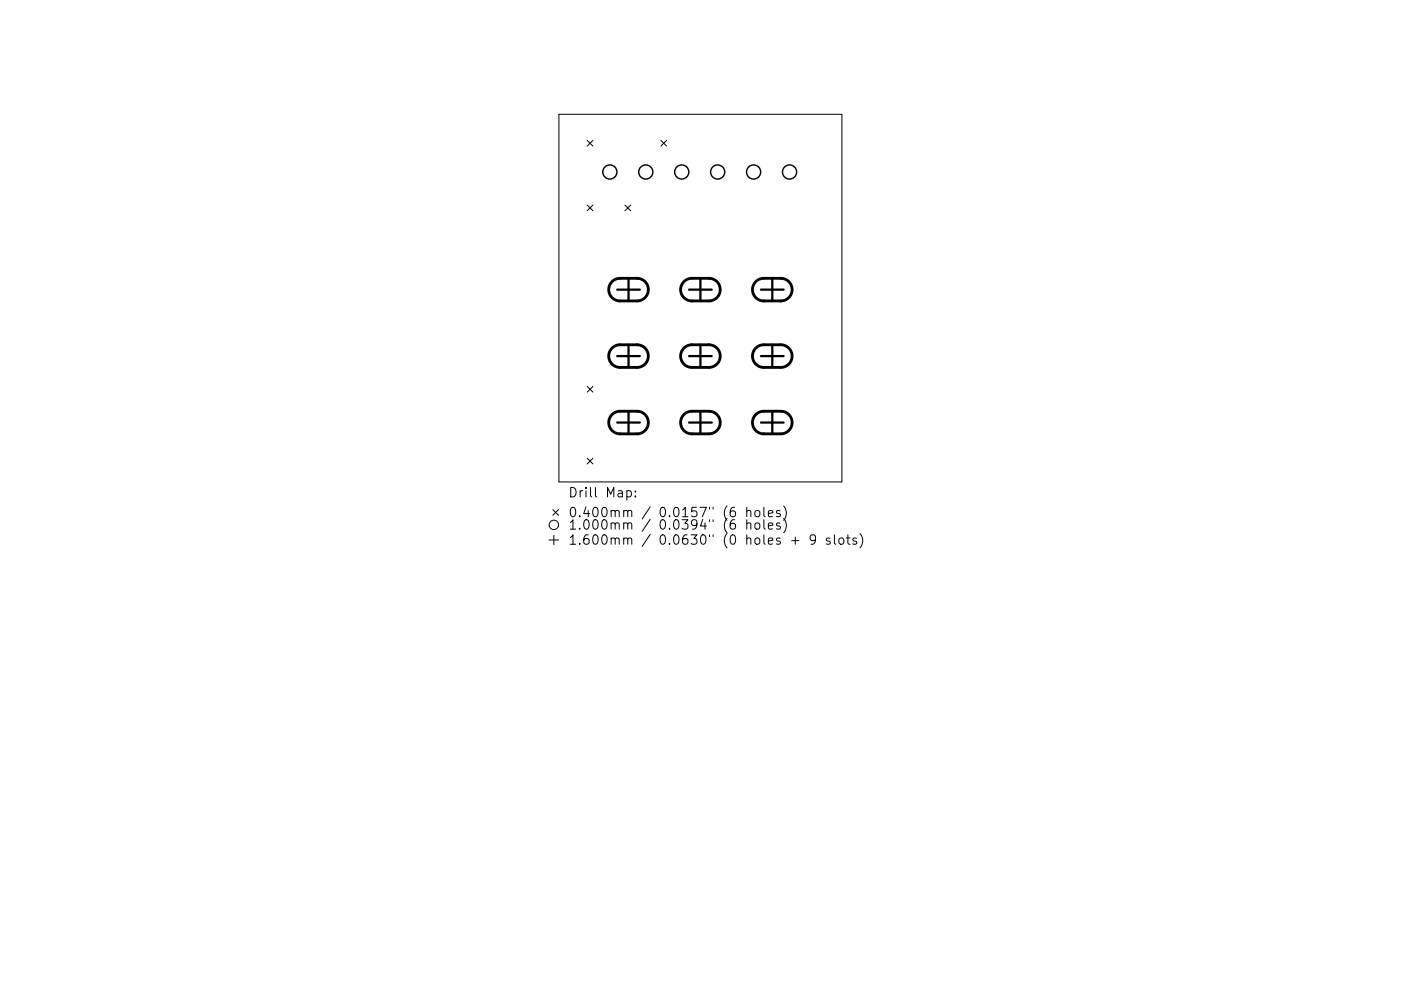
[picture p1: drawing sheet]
<svg xmlns="http://www.w3.org/2000/svg" width="297mm" height="210mm" viewBox="0 0 297 210" stroke-linecap="round" stroke-linejoin="round" font-family="sans-serif">
<defs><g id="words">
<g font-size="2.8">
<text x="120.4" y="105.5">Drill Map:</text>
<text x="120.4" y="109.7">0.400mm / 0.0157&quot; (6 holes)</text>
<text x="120.4" y="112.4">1.000mm / 0.0394&quot; (6 holes)</text>
<text x="120.4" y="115.6">1.600mm / 0.0630&quot; (0 holes + 9 slots)</text>
</g>
</g></defs>
<g fill="none" stroke="#000" stroke-width=".21">
<path d="M118.5 24.3h60v78h-60zM124.5 29.8l1.2 1.2M125.7 29.8l-1.2 1.2M140.1 29.8l1.2 1.2M141.3 29.8l-1.2 1.2M124.5 43.5l1.2 1.2M125.7 43.5l-1.2 1.2M132.5 43.5l1.2 1.2M133.7 43.5l-1.2 1.2M124.5 82l1.2 1.2M124.5 97.2l1.2 1.2M125.7 82l-1.2 1.2"/>
<path d="M125.7 97.2l-1.2 1.2M116.4 114.6h2M117.2 108.1l1.2 1.2M117.4 113.6v2M118.4 108.1l-1.2 1.2M132.9 104.2l.6-.1 .4 .4v.5l-.2 .3h-.8M134.7 105.2v.2M134.7 104.2v.2M158.3 108.5a.5 .5 0 0 1 .9 .1v1M158.3 111.1a.5 .5 0 0 1 .9 .1v1.1M158.3 107.6v2M158.3 110.3v2"/>
<path d="M160.1 108.5l.1-.1a.54 .54 0 0 1 .9 .3l-.1 .7a.54 .54 0 0 1-.5 .2 .54 .54 0 0 1-.5-.4zM160.1 111.1l.1-.1a.54 .54 0 0 1 .9 .3l-.1 .8a.54 .54 0 0 1-.5 .2 .54 .54 0 0 1-.5-.4zM162 107.6v1.7l.2 .3M162 110.3v1.7l.2 .3M162.9 109l1-.2-.1-.4-.6-.1-.3 .3 .1 .9h.8M162.9 111.6l1-.2-.1-.4-.6-.1-.3 .3 .1 1h.8M165.4 108.4l-.5-.1-.3 .3 .1 .3 .7 .2v.4h-.8M165.4 111l-.5-.1-.3 .3 .1 .3 .7 .2v.5h-.8M166.1 107.3a2.29 2.29 0 0 1 0 3.1M166.1 110a2.29 2.29 0 0 1 0 3M167.9 114.7h1.5M168.6 113.9v1.6"/>
<path d="M172.9 114.3l-.4 .4h-.4l-.3-.4v-.4l.2-.3 .5-.1 .3 .2a1.32 1.32 0 0 1-.5 1.8h-.3M176 114.2l-.5-.1-.3 .3 .1 .3 .7 .2v.5h-.8M176.9 113.5v1.7l.3 .3M178 114.3a.54 .54 0 0 1 .5-.2 .54 .54 0 0 1 .4 .4v.6a.54 .54 0 0 1-.5 .4 .54 .54 0 0 1-.5-.4zM179.5 114.1h.7M179.8 113.5v1.7l.1 .2 .3 .1M181.6 114.2l-.5-.1-.3 .3 .1 .3 .7 .2v.5h-.8M182.3 113.2a2.29 2.29 0 0 1 0 3"/>
<circle cx="117.4" cy="111.4" r="1"/>
</g>
<g fill="none" stroke="#000" stroke-width=".3">
<circle cx="129.3" cy="36.5" r="1.5"/>
<circle cx="136.9" cy="36.5" r="1.5"/>
<circle cx="144.5" cy="36.5" r="1.5"/>
<circle cx="152.2" cy="36.5" r="1.5"/>
<circle cx="159.8" cy="36.5" r="1.5"/>
<circle cx="167.4" cy="36.5" r="1.5"/>
</g>
<g fill="none" stroke="#000" stroke-width=".48">
<path d="M133.3 59.1v4.8M148.5 59.1v4.8M163.7 59.1v4.8M130.9 61.5h4.8M130.9 75.6h4.8M133.3 73.2v4.8M146.1 61.5h4.8M146.1 75.6h4.8M148.5 73.2v4.8M161.3 61.5h4.8M161.3 75.6h4.8M163.7 73.2v4.8"/>
<path d="M130.9 89.7h4.8M133.3 87.3v4.8M146.1 89.7h4.8M148.5 87.3v4.8M161.3 89.7h4.8M163.7 87.3v4.8"/>
</g>
<path d="M129.8 59.8l.5-.4 .7-.3h4.1a2.4 2.4 0 0 1 2.4 2.4 2.4 2.4 0 0 1-2.4 2.4h-3.6a2.4 2.4 0 0 1-2.3-1.5 2.4 2.4 0 0 1 .6-2.6zM145 59.8l.5-.4 .8-.3h4a2.4 2.4 0 0 1 2.4 2.4 2.4 2.4 0 0 1-2.4 2.4h-3.6a2.4 2.4 0 0 1-2.2-1.5 2.4 2.4 0 0 1 .5-2.6zM160.2 59.8l.5-.4 .8-.3h4a2.4 2.4 0 0 1 2.4 2.4 2.4 2.4 0 0 1-2.4 2.4h-3.6a2.4 2.4 0 0 1-2.2-1.5 2.4 2.4 0 0 1 .5-2.6zM129.8 73.9l.5-.4 .7-.3h4.1a2.4 2.4 0 0 1 2.4 2.4 2.4 2.4 0 0 1-2.4 2.4h-3.6a2.4 2.4 0 0 1-2.3-1.5 2.4 2.4 0 0 1 .6-2.6zM145 73.9l.5-.4 .8-.3h4a2.4 2.4 0 0 1 2.4 2.4 2.4 2.4 0 0 1-2.4 2.4h-3.6a2.4 2.4 0 0 1-2.2-1.5 2.4 2.4 0 0 1 .5-2.6zM160.2 73.9l.5-.4 .8-.3h4a2.4 2.4 0 0 1 2.4 2.4 2.4 2.4 0 0 1-2.4 2.4h-3.6a2.4 2.4 0 0 1-2.2-1.5 2.4 2.4 0 0 1 .5-2.6zM129.8 88l.6-.5 .6-.2h4.1a2.4 2.4 0 0 1 2.4 2.4 2.4 2.4 0 0 1-2.4 2.4h-3.6a2.4 2.4 0 0 1-2.3-1.5 2.4 2.4 0 0 1 .6-2.6zM145 88l.7-.5 .6-.2h4a2.4 2.4 0 0 1 2.4 2.4 2.4 2.4 0 0 1-2.4 2.4h-3.6a2.4 2.4 0 0 1-2.2-1.5 2.4 2.4 0 0 1 .5-2.6zM160.2 88l.7-.5 .6-.2h4a2.4 2.4 0 0 1 2.4 2.4 2.4 2.4 0 0 1-2.4 2.4h-3.6a2.4 2.4 0 0 1-2.2-1.5 2.4 2.4 0 0 1 .5-2.6z" fill="none" stroke="#000" stroke-width=".6"/>
<use href="#words"/>
</svg>
